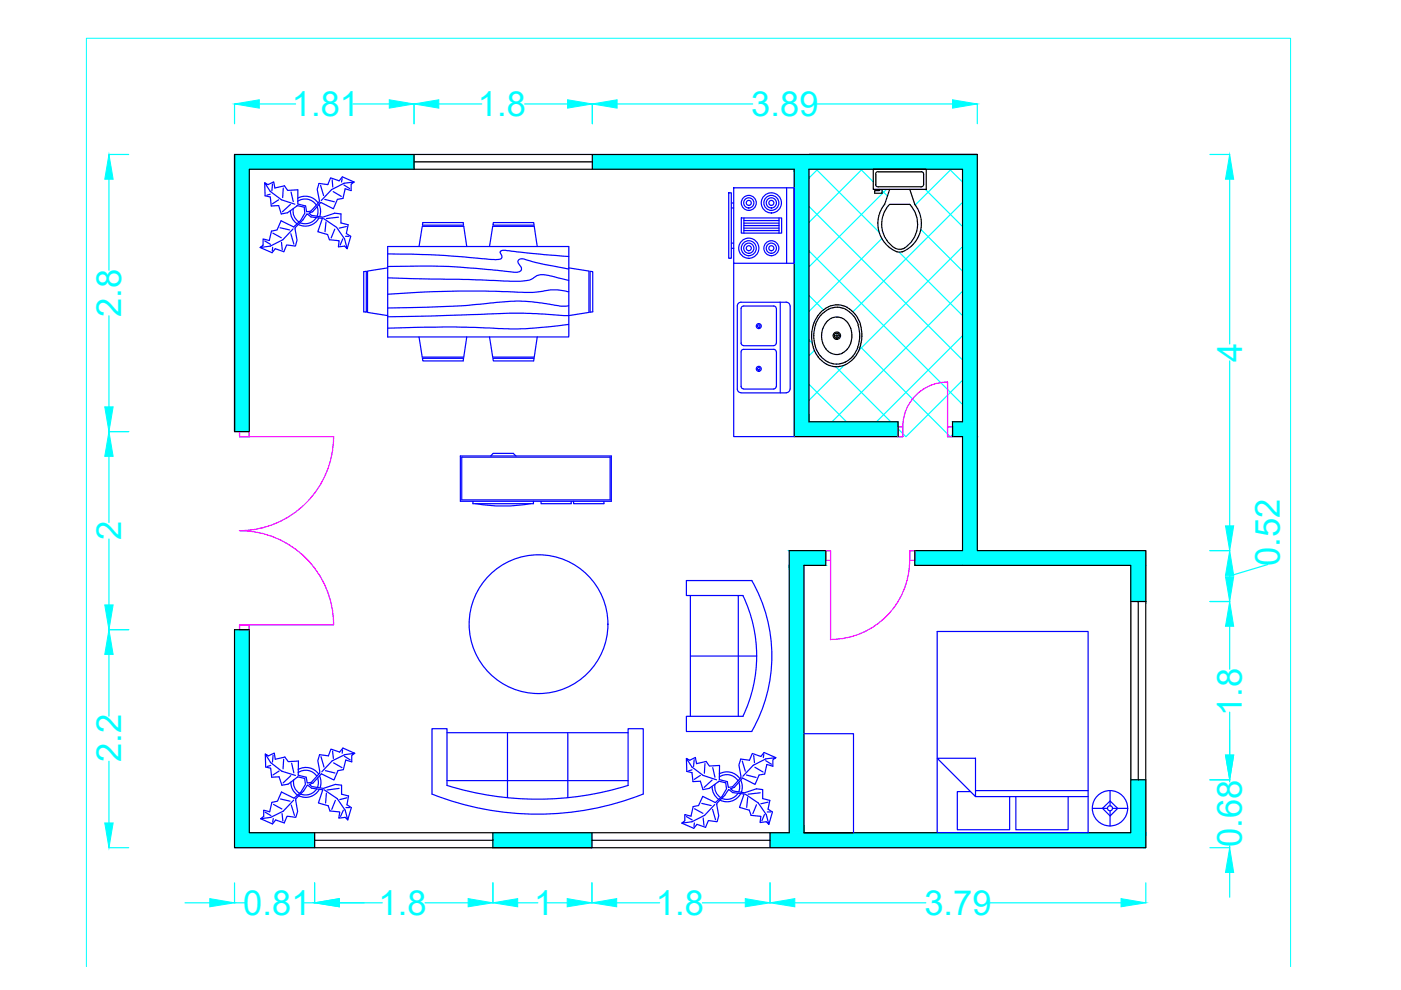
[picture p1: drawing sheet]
<svg xmlns="http://www.w3.org/2000/svg" width="297mm" height="210mm" viewBox="0 0 297 210" stroke-linecap="round" stroke-linejoin="round" font-family="sans-serif">
<defs><g id="words">
<g font-size="7.3" fill="#0ff">
<text x="61.9" y="24.6">1.81</text>
<text x="101.3" y="24.6">1.8</text>
<text x="159.3" y="24.6">3.89</text>
<text x="25.7" y="67.2" transform="rotate(-90 25.7 67.2)">2.8</text>
<text x="263.3" y="76.7" transform="rotate(-90 263.3 76.7)">4</text>
<text x="25.7" y="114.5" transform="rotate(-90 25.7 114.5)">2</text>
<text x="271.3" y="120" transform="rotate(-90 271.3 120)">0.52</text>
<text x="263.3" y="151.8" transform="rotate(-90 263.3 151.8)">1.8</text>
<text x="25.7" y="161.6" transform="rotate(-90 25.7 161.6)">2.2</text>
<text x="263.3" y="179.6" transform="rotate(-90 263.3 179.6)">0.68</text>
<text x="51.6" y="194">0.81</text>
<text x="80.2" y="194">1.8</text>
<text x="113.2" y="194">1</text>
<text x="139.1" y="194">1.8</text>
<text x="196" y="194">3.79</text>
</g>
</g></defs>
<!-- layer: Hatching -->
<g fill="#0ff" stroke="#0ff" stroke-width=".21">
<path d="M23.1 32.8l.9 5.2h-1.8z"/>
<path d="M22.2 86.3h1.8l-.9 5.2z"/>
<path d="M23.1 133.5l.9 5.3h-1.8z"/>
<path d="M22.2 174.5h1.8l-.9 5.2z"/>
<path d="M22.2 128.3h1.8l-.9 5.2z"/>
<path d="M23.1 91.5l.9 5.3h-1.8z"/>
<path d="M44.5 190.5l5.2 .9-5.2 .9z"/>
<path d="M66.7 191.4l5.3-.9v1.8z"/>
<path d="M99.3 190.5l5.2 .9-5.2 .9z"/>
<path d="M104.5 191.4l5.3-.9v1.8z"/>
<path d="M120.3 190.5l5.2 .9-5.2 .9z"/>
<path d="M125.5 191.4l5.3-.9v1.8z"/>
<path d="M158 190.5l5.3 .9-5.3 .9z"/>
<path d="M163.3 191.4l5.2-.9v1.8z"/>
<path d="M237.7 190.5l5.2 .9-5.2 .9z"/>
<path d="M260.7 179.7l.9 5.3h-1.8z"/>
<path d="M259.8 160.1h1.8l-.9 5.2z"/>
<path d="M260.7 127.5l.9 5.3h-1.8z"/>
<path d="M259.8 122.3h1.8l-.9 5.2z"/>
<path d="M260.7 116.7l.9 5.3h-1.8z"/>
<path d="M259.8 111.5h1.8l-.9 5.2z"/>
<path d="M260.7 32.8l.9 5.2h-1.8z"/>
<path d="M49.7 22l5.3-.8v1.7z"/>
<path d="M82.5 21.2l5.3 .8-5.3 .9z"/>
<path d="M87.8 22l5.2-.8v1.7z"/>
<path d="M120.3 21.2l5.3 .8-5.3 .9z"/>
<path d="M125.6 22l5.2-.8v1.7z"/>
<path d="M202 21.2l5.2 .8-5.2 .9z"/>
<path d="M125.6 32.8l81.6 3.1v-3.1zM125.6 32.8l81.6 3.1h-81.6z"/>
<path d="M49.7 32.8l38.1 3.1v-3.1zM49.7 32.8l38.1 3.1h-38.1z"/>
<path d="M204.1 35.9l3.1 53.5v-53.5zM204.1 35.9l3.1 53.5h-3.1z"/>
<path d="M168.4 35.9l3.1 53.5v-53.5zM168.4 35.9l3.1 53.5h-3.1z"/>
<path d="M49.7 35.9l3.2 55.6v-55.6zM49.7 35.9l3.2 55.6h-3.2z"/>
<path d="M202 89.4l5.2 3.2v-3.2zM202 89.4l5.2 3.2h-5.2z"/>
<path d="M168.4 89.4l22 3.2v-3.2zM168.4 89.4l22 3.2h-22z"/>
<path d="M204.1 92.6l3.1 24.1v-24.1zM204.1 92.6l3.1 24.1h-3.1z"/>
<path d="M194 116.7l48.9 3.2v-3.2zM194 116.7l48.9 3.2h-48.9z"/>
<path d="M167.3 116.7l7.8 3.2v-3.2zM167.3 116.7l7.8 3.2h-7.8z"/>
<path d="M239.8 119.9l3.1 7.6v-7.6zM239.8 119.9l3.1 7.6h-3.1z"/>
<path d="M239.8 165.3l3.1 11.3v-11.3zM239.8 165.3l3.1 11.3h-3.1z"/>
<path d="M167.3 119.9l3.2 56.7v-56.7zM167.3 119.9l3.2 56.7h-3.2z"/>
<path d="M49.7 133.5l3.2 43.1v-43.1zM49.7 133.5l3.2 43.1h-3.2z"/>
<path d="M163.3 176.6l79.6 3.1v-3.1zM163.3 176.6l79.6 3.1h-79.6z"/>
<path d="M104.5 176.6l21 3.1v-3.1zM104.5 176.6l21 3.1h-21z"/>
<path d="M49.7 176.6l17 3.1v-3.1zM49.7 176.6l17 3.1h-17z"/>
</g>
<!-- layer: 0 -->
<g fill="none" stroke="#000" stroke-width=".25">
<path d="M49.7 32.8v58.7h3.2M87.8 34.3h37.8M87.8 32.8v3.1M125.6 32.8v3.1M171.5 32.8h35.7M185.2 35.9h11.2v4.3h-11.2zM185.7 39.1v.2l.4 .3h9.2M195.3 36.4h.3l.2 .4v2.3M195.3 36.4h-9.2l-.4 .4v2.3M195.8 39.1l-.1 .4-.4 .1M186.5 40.2v.2h-1.1v.6h1.6v-.8M187.5 43.3a6.3 6.3 0 0 0 3.3 10.2 6.3 6.3 0 0 0 3.1-10.2"/>
<path d="M188.6 43.3a5.9 5.9 0 0 0 1.6 9.5l.7 .1 .7-.2M188.6 43.3h4.3a6 6 0 0 1-1.3 9.4M188.6 40.2l-1 3.1M192.9 40.2l1.1 3.1M172.9 73.5l1 1.9M173 68.8a7.4 7.4 0 0 0-.1 4.7M173.9 75.4a4.3 4.3 0 0 0 6.9 .1M174.5 69.6a4.6 4.6 0 0 0 .6 4.4M175.1 74l1.1 .9M175.2 68.4l-.7 1.2M175.6 65.1a7.3 7.3 0 0 0-2.1 10.6l.6 .7 1.1 .8M175.6 65a4.4 4.4 0 0 1 4 .2"/>
<path d="M175.7 65.6a5.7 5.7 0 0 0-2.8 3.2M175.7 65.5a4.2 4.2 0 0 1 5.2 1.5M176.2 74.9a2.65 2.65 0 0 0 2.4 0M176.3 67.5a2.65 2.65 0 0 1 2.4 0M176.3 67.5l-1.1 .8M176.9 71.2h1.1M177.4 70.7v1M178.6 67.5l1.1 .9M179.6 65.2l1.1 .8 .6 .7M179.7 74l-1.1 .9M179.7 68.4l.7 1.3M180.4 69.7a4.7 4.7 0 0 1-.7 4.3"/>
<path d="M181 67l1 1.9M181.1 75.9a4.7 4.7 0 0 1-5.9 1.3M181.4 66.7l1.1 2.1M181.9 68.9a7.2 7.2 0 0 1-1.1 6.6M182.3 73.9l-1.2 2M182.4 68.8a7.9 7.9 0 0 1-.2 5.1M49.7 91.5v-58.7h157.5v83.9h35.7v63h-193.2v-46.2h3.2M52.9 92.6v-56.7h115.5v56.7h23M190.4 92.6v-3.2h-18.9v-53.5h32.6v53.5h-2.1v3.2M200.9 92.6h3.2v24.1h-11.2M175.1 116.7v3.2h-4.6v56.7M176.1 116.7h-8.8v59.9h-114.4v-44.1"/>
<path d="M194 116.7v3.2h45.8v56.7h-69.3M239.8 127.5h3.1M241.3 127.5v37.8M66.7 178.2h37.8M66.7 176.6v3.1M104.5 176.6v3.1h21v-3.1M125.5 178.2h37.8M163.3 176.6v3.1M170.5 176.6h10.5M239.8 165.3h3.1"/>
<circle cx="177.4" cy="71.2" r=".53"/>
<circle cx="177.4" cy="71.2" r=".78"/>
</g>
<!-- layer: Hatching -->
<g fill="none" stroke="#0ff" stroke-width=".25">
<path d="M23.1 32.8h4.2M23.1 38v19.3M49.7 22v4.2M55 22h7.7M74.8 22h7.7M87.8 22v4.2M93 22h9.1M111.2 22h9.1M125.6 22v4.2M130.8 22h28.8M173 35.9l13.4 13.4M173.2 22h28.8"/>
<path d="M173.4 35.9l-1.9 1.8M182.5 35.9l2.7 2.7M182.8 35.9l-11.3 11.2M201.3 35.9l2.8 2.7M201.7 35.9l-7.7 7.6M207.2 22v4.2M256.5 32.8h4.2M260.7 38v34.9M171.5 53.2l32.6 32.6M171.5 43.8l32.6 32.5M187 50.6l-15.5 15.4M187 40.4l1.2 1.2"/>
<path d="M187.9 40.2l-16.4 16.4M190.7 53.5l13.4 13.4M195.3 48.7l8.8 8.8M196.2 40.2l7.9 7.8M204.1 42.9l-23.3 23.2M204.1 52.3l-22 21.9M23.1 67v19.3M171.5 72.1l.7 .7M171.5 62.6l3.1 3.1M172.7 74.3l-1.2 1.1M177.2 77.8l11.7 11.6M179 77.5l-7.5 7.4"/>
<path d="M182.4 73.5l19.1 19.1M204.1 61.8l-27.7 27.6M204.1 71.2l-18.3 18.2M260.7 76.5v35M23.1 91.5h4.2M23.1 96.8v14M171.5 81.5l8 7.9M190.4 90.9l1.7 1.7M202 92.2l-.5 .4M204.1 80.6l-12 12M23.1 114.3v14M256.5 116.7h4.2"/>
<path d="M268.8 119.7l-8.1 2.4M23.1 138.8v13M23.1 133.5h4.2M256.5 127.5h4.2M260.7 122v.3M260.7 132.8v9.1M260.7 151v9.1M23.1 161.4v13.1M23.1 179.7h4.2M256.5 165.3h4.2v.4M260.7 179.4v.3h-4.2M39.2 191.4h5.3"/>
<path d="M49.7 187.2v4.2h2.2M66.7 187.2v4.2h-2.2M72 191.4h9.1M90.1 191.4h9.2M104.5 187.2v4.2M109.8 191.4h4.2M115.9 191.4h4.4M125.5 187.2v4.2M130.8 191.4h9.1M148.9 191.4h9.1M163.3 187.2v4.2M168.5 191.4h27.8"/>
<path d="M209.9 191.4h27.8M242.9 187.2v4.2M260.7 185v5.2"/>
</g>
<!-- layer: Furniture -->
<g fill="none" stroke="#00f" stroke-width=".25">
<path d="M56.1 38.8l.1 2.7 1.1 .3 .2 1.9 1.6-.1 .5 1.8 1.3-.3 2.1-1.5 1.5 .3 .1 1.3-.9 1.6-1.4 1.3-2.7-1.3-.9 2-1.1 .2-.5 2-1.3-.3v1.3l-.7 .5 2.2-.3 2.7-1.4 2.1-2.3M57.8 39l-.2 1.5M60.1 39.9l-.2 2M68 39.3l.6 2.2M70.4 38.1l.2 1.6M72.5 37.9l-.1 .7M72.9 39.2l1.3 .8M75.1 38.6l-2.5-1.1-.7 .8-1.8-.6-.6 1.4-1.9-.2-.3 1.3 .4 2.6-1.8 2-.9 .1-.2-1.2-1.7-.4v-3.1l-2.1 .2-.7-1-2 .5-.3-1.3-1.2 .5-.7-.3 1.2 1.8 2.4 1.8 2.8 .9M155.6 39.8h12.8v16h-12.8zM166.8 39.8v16M56.1 51.1l1.2 .7M57.3 41.2l-.7 .2"/>
<path d="M57.8 52.4l-.1 .8M57.9 49.4l1.7 1M59.1 42.4l-1.3 .8M59.4 48.3l2 .5M59.7 51.4l.1 1.5M61.6 43.3l-1.7 1.6M61.6 44.7a3.2 3.2 0 0 0 1.3 2.7M61.7 49.6l.6 2.2M61.7 40.7l.5 2M62.2 44.3a2.65 2.65 0 0 0 1.2 2.8M63.1 42.7a2.82 2.82 0 0 1 3.9 .7M63.1 42a3.3 3.3 0 0 1 4.3 1"/>
<path d="M67.1 46.1a2.81 2.81 0 0 1-3.5 1.1M67.3 43.8l.1 1.2-.2 .8M67.6 46.2a3.3 3.3 0 0 1-4.4 1.4M67.6 43.4a3.3 3.3 0 0 1 .2 2.5M68.1 42.5l2.2-2.3 2.7-1.4 2.1-.2-.6 .5v1.3l-1.3-.4-.5 2.1-1.2 .2-.8 2-2.7-1.4-1.7 2-.8 .3 .6 .5 2.3 .3 2.6-.8 1.3 .2v1.9l1.5 .4-.4 1.8 1 .6-.8 2.6M68.6 46.3l2.8 1.9 1.7 2.5 .5 2-.5-.5-1.4 .2 .2-1.4-2.1-.2-.3-1.1-2.1-.6 1-2.8-2.5-.3-.8-.7-.9 1.3-1.6 1.6 .4 2.7-.4 1.3-1.8-.3-.6 1.5-1.8-.7-.7 .9-2.6-1.1M68.9 42.3l2 .5M69.1 47.1l-.2 2M70.6 40.6l1.8 1M71 48.6l-.8 1.8M71.8 46l-2.6 .3M72.7 50.7l-.6 1.3"/>
<path d="M73.3 50.1h.7M73.4 48l-1.5 .4M77.1 57.6l.6-.1v8.7l-.6-.1zM82.2 53.8a233.1 233.1 0 0 1 22.9 1.3 1.27 1.27 0 0 0 1.3-.5v-.3a.97 .97 0 0 1-.2-1.1l1-.1 8.3 .9 5.1 .4M82.2 56.5a150.7 150.7 0 0 1 22.5 .8l4.8 .4a.84 .84 0 0 0 1-.4 .84 .84 0 0 0-.3-1.1l-.1-.1a.7 .7 0 0 1-.2-.9 .7 .7 0 0 1 .9-.3 65.7 65.7 0 0 0 9.8 2.2M82.2 58.9l20.4 .5a47.4 47.4 0 0 0 9.4 0l.5-.1a4.7 4.7 0 0 1 2.5-1.1l1.4 .2 4.2 1.1M82.2 52.3h38.4v19.1h-38.4zM82.2 56.8l-4.3 .7v8.7l4.3 .7M88.8 52.3l.7-4.3h8.8l.7 4.3M89.6 47.2h8.6l.1 .5h-8.7zM103.8 52.3l.7-4.3h8.8l.6 4.3M104.6 47.2h8.5l.1 .5h-8.7z"/>
<path d="M120.6 56.8l4.3 .7v8.7l-4.3 .7-3.8-.2a105.6 105.6 0 0 0-16.7 0l-17.9 .5M125.1 57.5l.6 .1v8.5l-.6 .1zM154.5 40.9h.6v13.9h-.6zM155.1 51.5h.5M155.1 52.6h.5M155.1 44.1h.5M155.1 43h.5M155.6 55.8v36.8h12.8M157.2 46.2h8.5v3.2h-8.5zM157.7 46.2v3.2M157.7 48.9h7.5M157.7 48.4h7.5"/>
<path d="M157.7 47.8h7.5M157.7 47.3h7.5M157.7 46.8h7.5M165.2 46.2v3.2M88.8 71.4l.7 4.3h8.8l.7-4.3M89.6 76h8.7l-.1 .5h-8.6zM103.8 71.4l.7 4.3h8.8l.6-4.3M104.5 76h8.7l-.1 .5h-8.5zM120.6 61.8h-.3a12 12 0 0 0-6.1 .1l-3 .1a214.4 214.4 0 0 0-29 .4M120.6 64.8l-1.6 .1-1.8-.3a41.6 41.6 0 0 0-15.4-.1 184.6 184.6 0 0 1-19.6 .8M120.6 68.8a81.1 81.1 0 0 1-19.9 .6l-6.8-.1-11.7 .3M157.1 72.7l.1 .3 .5 .3"/>
<path d="M157.1 74.6v7.3l.3 .5 .3 .1M157.7 74.1l-.5 .2-.1 .3M157.7 64.9l-.5 .2-.1 .3v7.4M157.7 74.1h6.3h.3l.3 .5M157.7 64.9h6.3l.5 .2 .1 .3M157.7 73.3h6.4M164.6 72.7l-.3 .5-.3 .1M164.6 65.4v7.4M164.6 74.6v7.3M165.4 64.1v19.2M166.7 64.1a.78 .78 0 0 1 .8 .8M166.7 64.1h-9.6a.78 .78 0 0 0-.8 .8v17.6a.78 .78 0 0 0 .8 .8"/>
<path d="M167.5 64.9v17.6M97.6 96.7h32v9.6h-32zM97.9 96.9h31.5v9.1h-31.5zM104 96.7l.5-.6h4.3l.6 .6M157.1 83.3h9.6M164.6 81.9l-.3 .5-.3 .1h-6.3M167.5 82.5a.78 .78 0 0 1-.8 .8M100.3 106.3v.5h12.8v-.5M100.8 106.8a32.5 32.5 0 0 0 11.8 0M114.7 106.3v.5h6.4v-.5M121.6 106.3v.5h6.4v-.5M146.4 139.1h14.1"/>
<path d="M146.4 126.3v25.6M156.5 126.3v25.6M159.4 123.1a32.2 32.2 0 0 1 0 32M159.4 123.1h-13.9v3.2h12.1a29.7 29.7 0 0 1-.1 25.6h-12v3.2h13.9M198.7 133.9h32v42.7h-32zM56.2 159.9l.1 2.7 1.1 .3 .2 1.9 1.6-.1 .6 1.8 1.3-.2 2-1.6 1.5 .3 .2 1.3-1 1.7-1.5 1.2-2.6-1.3-.9 2-1.2 .2-.4 2-1.3-.3v1.3l-.6 .5 2.1-.3 2.7-1.3 2.2-2.3M70.5 159.2l.2 1.6M72.6 159l-.1 .7M75.2 159.7l-2.5-1.1-.7 .9-1.8-.7-.6 1.5-1.8-.3-.4 1.3 .4 2.6-1.8 2-.9 .1-.2-1.2-1.7-.4 .1-3-2.2 .1-.7-1-2 .5-.2-1.3-1.3 .6-.7-.4 1.2 1.8 2.4 1.8 2.8 .9M91.6 154.5h3.2v12a64.6 64.6 0 0 0 38.4 0v-12h3.2v13.8a60.8 60.8 0 0 1-44.8 0zM94.8 155.3h38.4M107.6 155.3v13.8"/>
<path d="M120.4 155.3v13.8M162 159.9l-.2 .7M170.5 155.6h10.5v21M56.2 172.2l1.2 .7M57.4 162.3l-.7 .2M57.9 160.1l-.1 1.5M57.9 173.6l-.1 .7M58 170.5l1.8 1M59.2 163.5l-1.3 .8M59.5 169.4l2 .5M59.8 172.5l.2 1.6M60.1 161l-.1 2"/>
<path d="M61.7 164.5l-1.7 1.5M61.7 165.8a3.2 3.2 0 0 0 1.3 2.7M61.8 170.7l.6 2.2M61.8 161.8l.5 2.1M62.3 165.4a2.65 2.65 0 0 0 1.2 2.8M63.2 163.8a2.82 2.82 0 0 1 4 .8M63.2 163.2a3.3 3.3 0 0 1 4.4 .9M67.2 167.3a2.81 2.81 0 0 1-3.5 1M67.3 164.9l.2 1.3-.2 .7M67.7 167.4a3.3 3.3 0 0 1-4.4 1.3M67.7 164.5a3.3 3.3 0 0 1 .2 2.5M68.1 160.4l.6 2.2"/>
<path d="M68.2 163.6l2.2-2.3 2.7-1.3 2.1-.3-.6 .5v1.3l-1.3-.4-.5 2.1-1.1 .2-.9 2-2.7-1.3-1.7 1.9-.8 .3 .6 .5 2.4 .4 2.5-.9 1.3 .2v1.9l1.5 .4-.3 1.8 .9 .6-.8 2.6M68.7 167.5l2.8 1.8 1.7 2.5 .5 2-.5-.5-1.4 .2 .2-1.3-2-.3-.4-1.1-2.1-.5 .9-2.8-2.3-.4-.9-.7-.8 1.3-1.7 1.7 .4 2.6-.4 1.3-1.8-.3-.6 1.5-1.9-.7-.6 .9-2.5-1.1M69 163.4l2 .5M69.2 168.2l-.2 2.1M70.7 161.7l1.8 1.1M71.1 169.7l-.8 1.9M71.9 167.2l-2.6 .3M72.8 171.8l-.6 1.3M73 160.3l1.2 .8M73.3 171.2h.8M73.6 169.1l-1.6 .4M94.8 165.5h38.4"/>
<path d="M145.5 160.8l.1 2.8 1.1 .2 .2 1.9 1.6-.1 .5 1.8 1.4-.2 2-1.6 1.5 .4 .1 1.2-.9 1.7-1.4 1.3-2.7-1.3-.9 1.9-1.1 .2-.5 2-1.3-.3v1.3l-.6 .5 2.1-.3 2.7-1.3 2.1-2.3M145.5 173.1l1.3 .7M146.7 163.2l-.7 .2M147.2 161.1l-.1 1.4M147.2 174.5l-.1 .7M147.3 171.5l1.7 1M148.5 164.4l-1.3 .9M148.8 170.3l2 .5M149.1 173.4l.2 1.6M149.5 161.9l-.2 2M151 165.4l-1.7 1.5M151 166.8a3.2 3.2 0 0 0 1.4 2.7"/>
<path d="M151.1 171.6l.6 2.2M151.1 162.8l.5 2M151.6 166.3a2.65 2.65 0 0 0 1.2 2.8M152.5 164.7a2.82 2.82 0 0 1 3.9 .8M152.5 164.1a3.3 3.3 0 0 1 4.4 1M156.5 168.2a2.81 2.81 0 0 1-3.5 1.1M156.7 165.9l.1 1.2-.2 .8M157 168.3a3.3 3.3 0 0 1-4.4 1.3M157 165.4a3.3 3.3 0 0 1 .2 2.5M157.4 161.4l.6 2.1M157.5 164.6l2.2-2.4 2.7-1.3 2.1-.3-.6 .5v1.4l-1.3-.4-.5 2-1.2 .2-.8 2-2.7-1.3-1.7 1.9-.8 .3 .6 .5 2.3 .4 2.6-.9 1.3 .2v1.9l1.5 .4-.4 1.9 1 .6-.8 2.6M158 168.4l2.8 1.9 1.7 2.4 .5 2.1-.5-.6-1.4 .2 .2-1.3-2.1-.2-.3-1.1-2.1-.6 1-2.9-2.5-.3-.8-.6-.8 1.2-1.7 1.7 .4 2.7-.4 1.2-1.8-.2-.6 1.4-1.8-.6-.7 .8-2.5-1.1"/>
<path d="M158.3 164.3l2 .5M158.5 169.1l-.2 2.1M159.8 160.2l.2 1.5M160 162.7l1.8 1M160.4 170.6l-.8 1.9M161.2 168.1l-2.6 .3M162.1 172.7l-.6 1.3M162.3 161.3l1.3 .7M162.7 172.2h.7M162.8 170.1l-1.5 .3M164.5 160.6l-2.5-1.1-.7 .9-1.8-.6-.6 1.4-1.9-.3-.3 1.3 .4 2.7-1.8 1.9-.9 .1-.2-1.2-1.7-.4 .1-3-2.2 .1-.7-1-2 .5-.3-1.3-1.2 .6-.7-.4 1.2 1.8 2.4 1.8 2.8 .9M198.7 160.8h8.1v8.1z"/>
<path d="M205.8 167.8h-2.8v8.1h11.1v-7M206.8 167.6h23.9M206.8 168.9h23.9M215.4 168.9v7h11.1v-7M231.6 171.4h3.2M233.8 171.4l1.6-1.6 1.6 1.6-1.6 1.6zM235.4 167.7v3.2M235.4 171.9v3.3M235.9 171.4h3.2"/>
<circle cx="158.8" cy="52.6" r=".53"/>
<circle cx="158.8" cy="43" r=".53"/>
<circle cx="158.8" cy="52.6" r="2.14"/>
<circle cx="158.8" cy="43" r="1.08"/>
<circle cx="158.8" cy="52.6" r="1.08"/>
<circle cx="158.8" cy="43" r="1.59"/>
<circle cx="158.8" cy="52.6" r="1.59"/>
<circle cx="163.5" cy="43" r="2.14"/>
<circle cx="163.5" cy="52.6" r=".53"/>
<circle cx="163.5" cy="43" r=".53"/>
<circle cx="163.5" cy="52.6" r="1.08"/>
<circle cx="163.5" cy="43" r="1.08"/>
<circle cx="163.5" cy="52.6" r="1.59"/>
<circle cx="163.5" cy="43" r="1.59"/>
<circle cx="160.9" cy="78.2" r=".28"/>
<circle cx="160.9" cy="69.1" r=".28"/>
<circle cx="160.9" cy="78.2" r=".53"/>
<circle cx="160.9" cy="69.1" r=".53"/>
<circle cx="114.2" cy="132.3" r="14.7"/>
<circle cx="235.3" cy="171.4" r="3.7"/>
<circle cx="235.3" cy="171.4" r=".53"/>
</g>
<!-- layer: Doors -->
<path d="M52.9 92.6h-2.1h2.1v-1.1h-2.1v1.1h19.9a20 20 0 0 1-19.9 19.9 20 20 0 0 1 19.9 20M190.4 92.6v-2.1h1v2.1M191.4 90.5a9.5 9.5 0 0 1 9.5-9.5v11.6M191.4 92.6h-1h1M200.9 90.5h1.1v2.1h-1.1zM175.1 116.7h1v2.1h-1zM176.1 118.8v16.8M192.9 118.8a16.8 16.8 0 0 1-16.8 16.8M192.9 116.7h1.1v2.1h-1.1zM52.9 132.5h-2.1h2.1v1h-2.1v-1h19.9" fill="none" stroke="#f0f" stroke-width=".25"/>
<!-- layer: Hatching -->
<path d="M18.3 205v-196.9h255.3v196.9" fill="none" stroke="#0ff" stroke-width=".21"/>
<use href="#words"/>
</svg>
